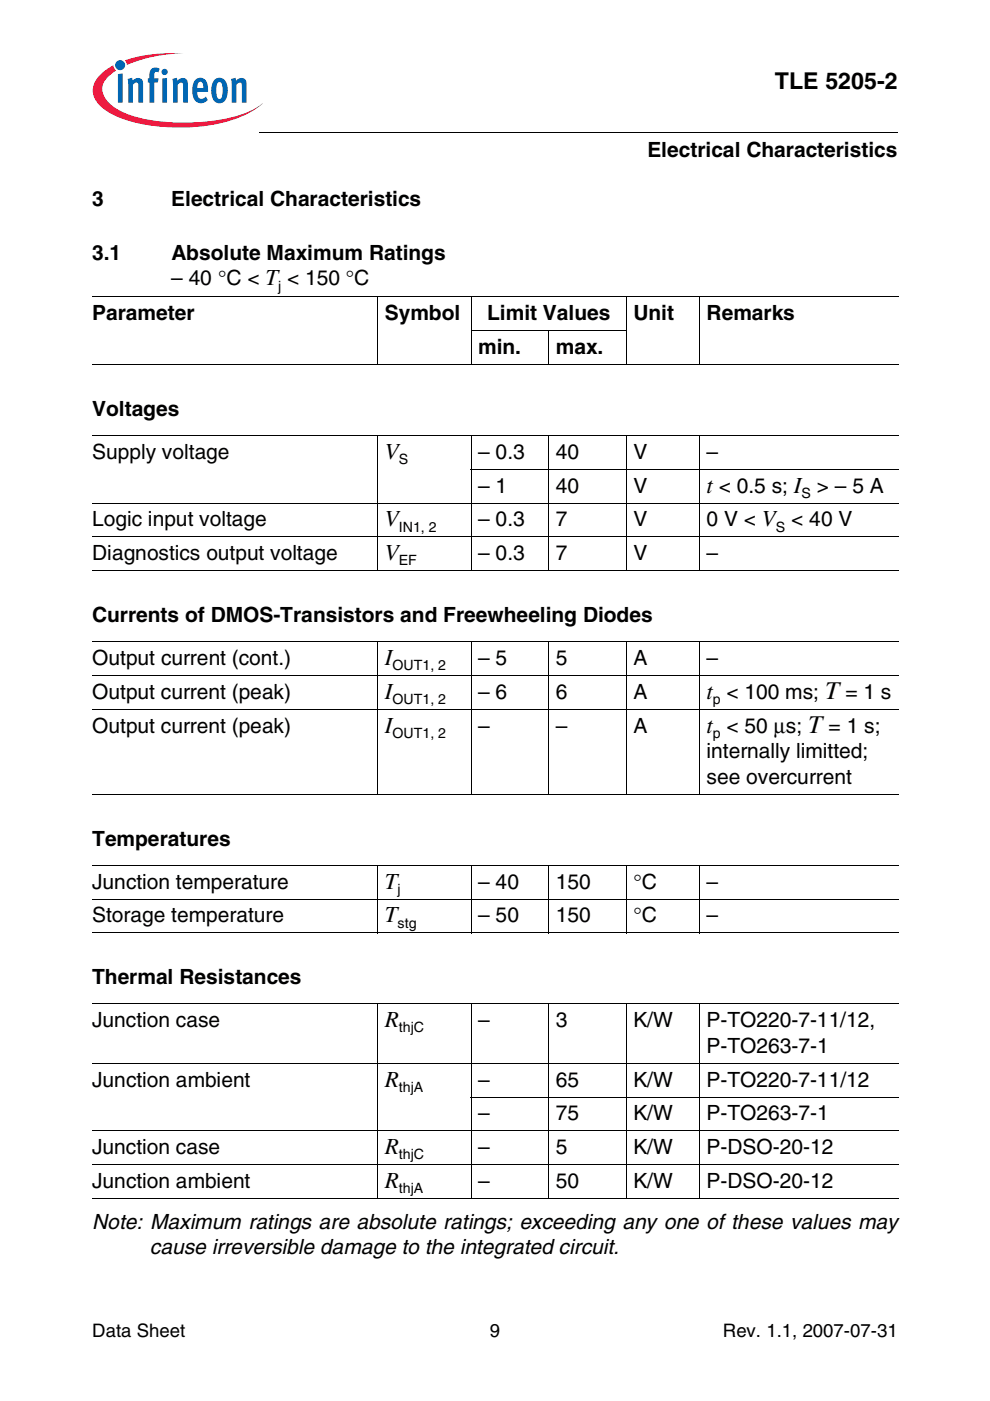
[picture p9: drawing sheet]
<svg xmlns="http://www.w3.org/2000/svg" width="210mm" height="297mm" viewBox="0 0 210 297" stroke-linecap="round" stroke-linejoin="round" font-family="sans-serif">
<defs><g id="words">
<g font-size="4.9">
<text x="164.3" y="18.8">TLE 5205-2</text>
<text x="81.6" y="97.3">V</text>
<text x="149.8" y="104.4">t &lt; 0.5 s; I &gt; – 5 A</text>
<text x="81.6" y="111.6">V</text>
<text x="81.6" y="118.7">V</text>
<text x="81.6" y="141">I</text>
<text x="81.6" y="148.2">I</text>
<text x="149.8" y="148.2">t &lt; 100 ms; T = 1 s</text>
<text x="81.6" y="155.3">I</text>
<text x="149.8" y="155.3">t &lt; 50 µs; T = 1 s;</text>
<text x="81.6" y="188.4">T</text>
<text x="81.6" y="195.6">T</text>
<text x="81.6" y="217.8">R</text>
<text x="81.6" y="230.4">R</text>
<text x="81.6" y="244.7">R</text>
<text x="81.6" y="251.9">R</text>
</g>
<g font-size="4.4">
<text x="137.3" y="33.3">Electrical Characteristics</text>
<text x="19.6" y="43.7">3</text>
<text x="36.3" y="43.7">Electrical Characteristics</text>
<text x="19.6" y="55">3.1</text>
<text x="36.3" y="55">Absolute Maximum Ratings</text>
<text x="36.3" y="60.5">– 40 °C &lt; T &lt; 150 °C</text>
<text x="19.6" y="67.9">Parameter</text>
<text x="81.6" y="67.9">Symbol</text>
<text x="103.3" y="67.9">Limit Values</text>
<text x="134.3" y="67.9">Unit</text>
<text x="149.8" y="67.9">Remarks</text>
<text x="101.4" y="75.1">min.</text>
<text x="117.8" y="75.1">max.</text>
<text x="19.6" y="88.1">Voltages</text>
<text x="19.6" y="97.3">Supply voltage</text>
<text x="101.4" y="97.3">– 0.3</text>
<text x="117.9" y="97.3">40</text>
<text x="134.3" y="97.3">V</text>
<text x="149.8" y="97.3">–</text>
<text x="101.4" y="104.4">– 1</text>
<text x="117.9" y="104.4">40</text>
<text x="134.3" y="104.4">V</text>
<text x="19.6" y="111.6">Logic input voltage</text>
<text x="101.4" y="111.6">– 0.3</text>
<text x="117.9" y="111.6">7</text>
<text x="134.3" y="111.6">V</text>
<text x="149.8" y="111.6">0 V &lt; V &lt; 40 V</text>
<text x="19.6" y="118.7">Diagnostics output voltage</text>
<text x="101.4" y="118.7">– 0.3</text>
<text x="117.9" y="118.7">7</text>
<text x="134.3" y="118.7">V</text>
<text x="149.8" y="118.7">–</text>
<text x="19.6" y="131.9">Currents of DMOS-Transistors and Freewheeling Diodes</text>
<text x="19.6" y="141">Output current (cont.)</text>
<text x="101.4" y="141">– 5</text>
<text x="117.9" y="141">5</text>
<text x="134.3" y="141">A</text>
<text x="149.8" y="141">–</text>
<text x="19.6" y="148.2">Output current (peak)</text>
<text x="101.4" y="148.2">– 6</text>
<text x="117.9" y="148.2">6</text>
<text x="134.3" y="148.2">A</text>
<text x="19.6" y="155.3">Output current (peak)</text>
<text x="101.4" y="155.3">–</text>
<text x="117.9" y="155.3">–</text>
<text x="134.3" y="155.3">A</text>
<text x="149.8" y="160.7">internally limitted;</text>
<text x="149.8" y="166.2">see overcurrent</text>
<text x="19.6" y="179.3">Temperatures</text>
<text x="19.6" y="188.4">Junction temperature</text>
<text x="101.4" y="188.4">– 40</text>
<text x="117.9" y="188.4">150</text>
<text x="134.3" y="188.4">°C</text>
<text x="149.8" y="188.4">–</text>
<text x="19.6" y="195.6">Storage temperature</text>
<text x="101.4" y="195.6">– 50</text>
<text x="117.9" y="195.6">150</text>
<text x="134.3" y="195.6">°C</text>
<text x="149.8" y="195.6">–</text>
<text x="19.6" y="208.7">Thermal Resistances</text>
<text x="19.6" y="217.8">Junction case</text>
<text x="101.4" y="217.8">–</text>
<text x="117.9" y="217.8">3</text>
<text x="134.3" y="217.8">K/W</text>
<text x="149.8" y="217.8">P-TO220-7-11/12,</text>
<text x="149.8" y="223.2">P-TO263-7-1</text>
<text x="19.6" y="230.4">Junction ambient</text>
<text x="101.4" y="230.4">–</text>
<text x="117.9" y="230.4">65</text>
<text x="134.3" y="230.4">K/W</text>
<text x="149.8" y="230.4">P-TO220-7-11/12</text>
<text x="101.4" y="237.5">–</text>
<text x="117.9" y="237.5">75</text>
<text x="134.3" y="237.5">K/W</text>
<text x="149.8" y="237.5">P-TO263-7-1</text>
<text x="19.6" y="244.7">Junction case</text>
<text x="101.4" y="244.7">–</text>
<text x="117.9" y="244.7">5</text>
<text x="134.3" y="244.7">K/W</text>
<text x="149.8" y="244.7">P-DSO-20-12</text>
<text x="19.6" y="251.9">Junction ambient</text>
<text x="101.4" y="251.9">–</text>
<text x="117.9" y="251.9">50</text>
<text x="134.3" y="251.9">K/W</text>
<text x="149.8" y="251.9">P-DSO-20-12</text>
<text x="19.6" y="260.5">Note: Maximum ratings are absolute ratings; exceeding any one of these values may</text>
<text x="31.8" y="265.9">cause irreversible damage to the integrated circuit.</text>
</g>
<g font-size="3.9">
<text x="19.6" y="283.5">Data Sheet</text>
<text x="103.9" y="283.5">9</text>
<text x="153.3" y="283.5">Rev. 1.1, 2007-07-31</text>
</g>
<g font-size="3">
<text x="59" y="61.6">j</text>
<text x="84.5" y="98.4">S</text>
<text x="169.9" y="105.5">S</text>
<text x="84.5" y="112.7">IN1, 2</text>
<text x="164.5" y="112.7">S</text>
<text x="84.5" y="119.9">EF</text>
<text x="83.2" y="142.1">OUT1, 2</text>
<text x="83.2" y="149.3">OUT1, 2</text>
<text x="151.2" y="149.3">p</text>
<text x="83.2" y="156.4">OUT1, 2</text>
<text x="151.2" y="156.4">p</text>
<text x="84.3" y="189.5">j</text>
<text x="84.3" y="196.7">stg</text>
<text x="84.5" y="218.9">thjC</text>
<text x="84.5" y="231.5">thjA</text>
<text x="84.5" y="245.8">thjC</text>
<text x="84.5" y="253">thjA</text>
</g>
</g></defs>
<circle cx="25.5" cy="13.8" r="1.06" fill="#0166b3"/>
<g fill="#ed1a40">
<path d="M26.5 12.8l.7-.2a31.7 31.7 0 0 1 11.7-1.2 31 31 0 0 0-11.4 2.1l-.6 .3z"/>
<path d="M21.1 16l1.3-1.1 1.6-1.1 .2 .7 .4 .5a4.8 4.8 0 0 0-2.9 4.1 6.1 6.1 0 0 0 3.7 4.4 31.1 31.1 0 0 0 15.1 2.5 30.9 30.9 0 0 0 13.6-3l1.6-1.1a19.2 19.2 0 0 1-10.1 4.5 41 41 0 0 1-19.9-1.3 9.9 9.9 0 0 1-5.6-4.2 4.2 4.2 0 0 1 1-4.9z"/>
</g>
<g fill="#0166b3">
<path d="M25 15.7l1-.1v6.2h-1z"/>
<path d="M27.1 16.7l.9-.2 .1 .6a1.19 1.19 0 0 1 1.4-.6 1.19 1.19 0 0 1 .8 1.3v4h-1v-4a.4 .4 0 0 0-.6-.2l-.5 .4v3.8h-1z"/>
<path d="M32.2 14.6l.7-.3 .8 .2 .2 .1-.3 .8-.2-.1a.46 .46 0 0 0-.6 .2l-.1 1.1h.9l-.1 .9h-.8v4.3h-1v-4.3h-.4v-.9h.4v-.7a1.72 1.72 0 0 1 .5-1.3z"/>
<path d="M36.6 16.7l.9-.2 .1 .6a1.19 1.19 0 0 1 1.4-.6 1.19 1.19 0 0 1 .8 1.3v4h-1v-4a.4 .4 0 0 0-.6-.2l-.5 .4v3.8h-1z"/>
<path d="M49 16.7l.9-.2 .2 .6a1.19 1.19 0 0 1 1.4-.6 1.19 1.19 0 0 1 .8 1.3v4h-1l-.1-4a.4 .4 0 0 0-.6-.2l-.5 .4v3.8h-1z"/>
<path d="M34.2 15.3a.7 .7 0 0 1 1.4 0 .7 .7 0 0 1-1.4 0zM34.4 16.7l1-.2v5.3h-1z"/>
<path d="M41.5 16.9a1.55 1.55 0 0 1 1.7-.2 1.55 1.55 0 0 1 .8 1.4l.1 1.4h-2.3a1.06 1.06 0 0 0 .3 1.1 1.06 1.06 0 0 0 1.1 .2l.5-.3 .4 .7a1.83 1.83 0 0 1-2.2 .6 1.83 1.83 0 0 1-1.1-1.9v-1.7l.3-.7zM42.1 17.5l-.3 1.2h1.3v-.8a.56 .56 0 0 0-.4-.5 .56 .56 0 0 0-.6 .1z"/>
<path d="M45.6 16.8a1.68 1.68 0 0 1 1.8-.1 1.68 1.68 0 0 1 .8 1.7l.1 1.3a1.9 1.9 0 0 1-2.3 2.1 2.85 2.85 0 0 1-1.2-3.2 2.71 2.71 0 0 1 .8-1.8zM46.2 17.5a4.2 4.2 0 0 0 0 3.3l.3 .2a1.49 1.49 0 0 0 .7-1.8v-.4a1.15 1.15 0 0 0-.7-1.4z"/>
</g>
<path d="M55.1 28l.1 .2z" fill="#000"/>
<g fill="none" stroke="#000" stroke-width=".21">
<path d="M55.2 28.1h135.2M19.6 62.9h171M19.6 77.3h171M80.1 62.9v14.4M99.8 70.1h33.1M99.9 62.9v14.4M116.4 70v7.3M132.8 62.9v14.4M148.3 62.9v14.4M19.6 92.3h171M80.1 92.2v28.9M99.8 99.5h90.8"/>
<path d="M99.9 92.2v28.9M116.4 92.2v28.9M132.8 92.2v28.9M148.3 92.2v28.9M19.6 106.7h171M19.6 113.8h171M19.6 121h171M19.6 136.1h171M80.1 136v32.5M99.9 136v32.5M116.4 136v32.5M132.8 136v32.5"/>
<path d="M148.3 136v32.5M19.6 143.2h171M19.6 150.4h171M19.6 168.4h171M19.6 183.5h171M19.6 190.6h171M19.6 197.8h171M80.1 183.4v14.5M99.9 183.4v14.5M116.4 183.4v14.5M132.8 183.4v14.5M148.3 183.4v14.5"/>
<path d="M19.6 212.9h171M80.1 212.8v41.4M99.9 212.8v41.4M116.4 212.8v41.4M132.8 212.8v41.4M148.3 212.8v41.4M19.6 225.4h171M19.6 239.8h171M99.8 232.6h90.8M19.6 246.9h171M19.6 254.1h171"/>
</g>
<use href="#words"/>
</svg>
